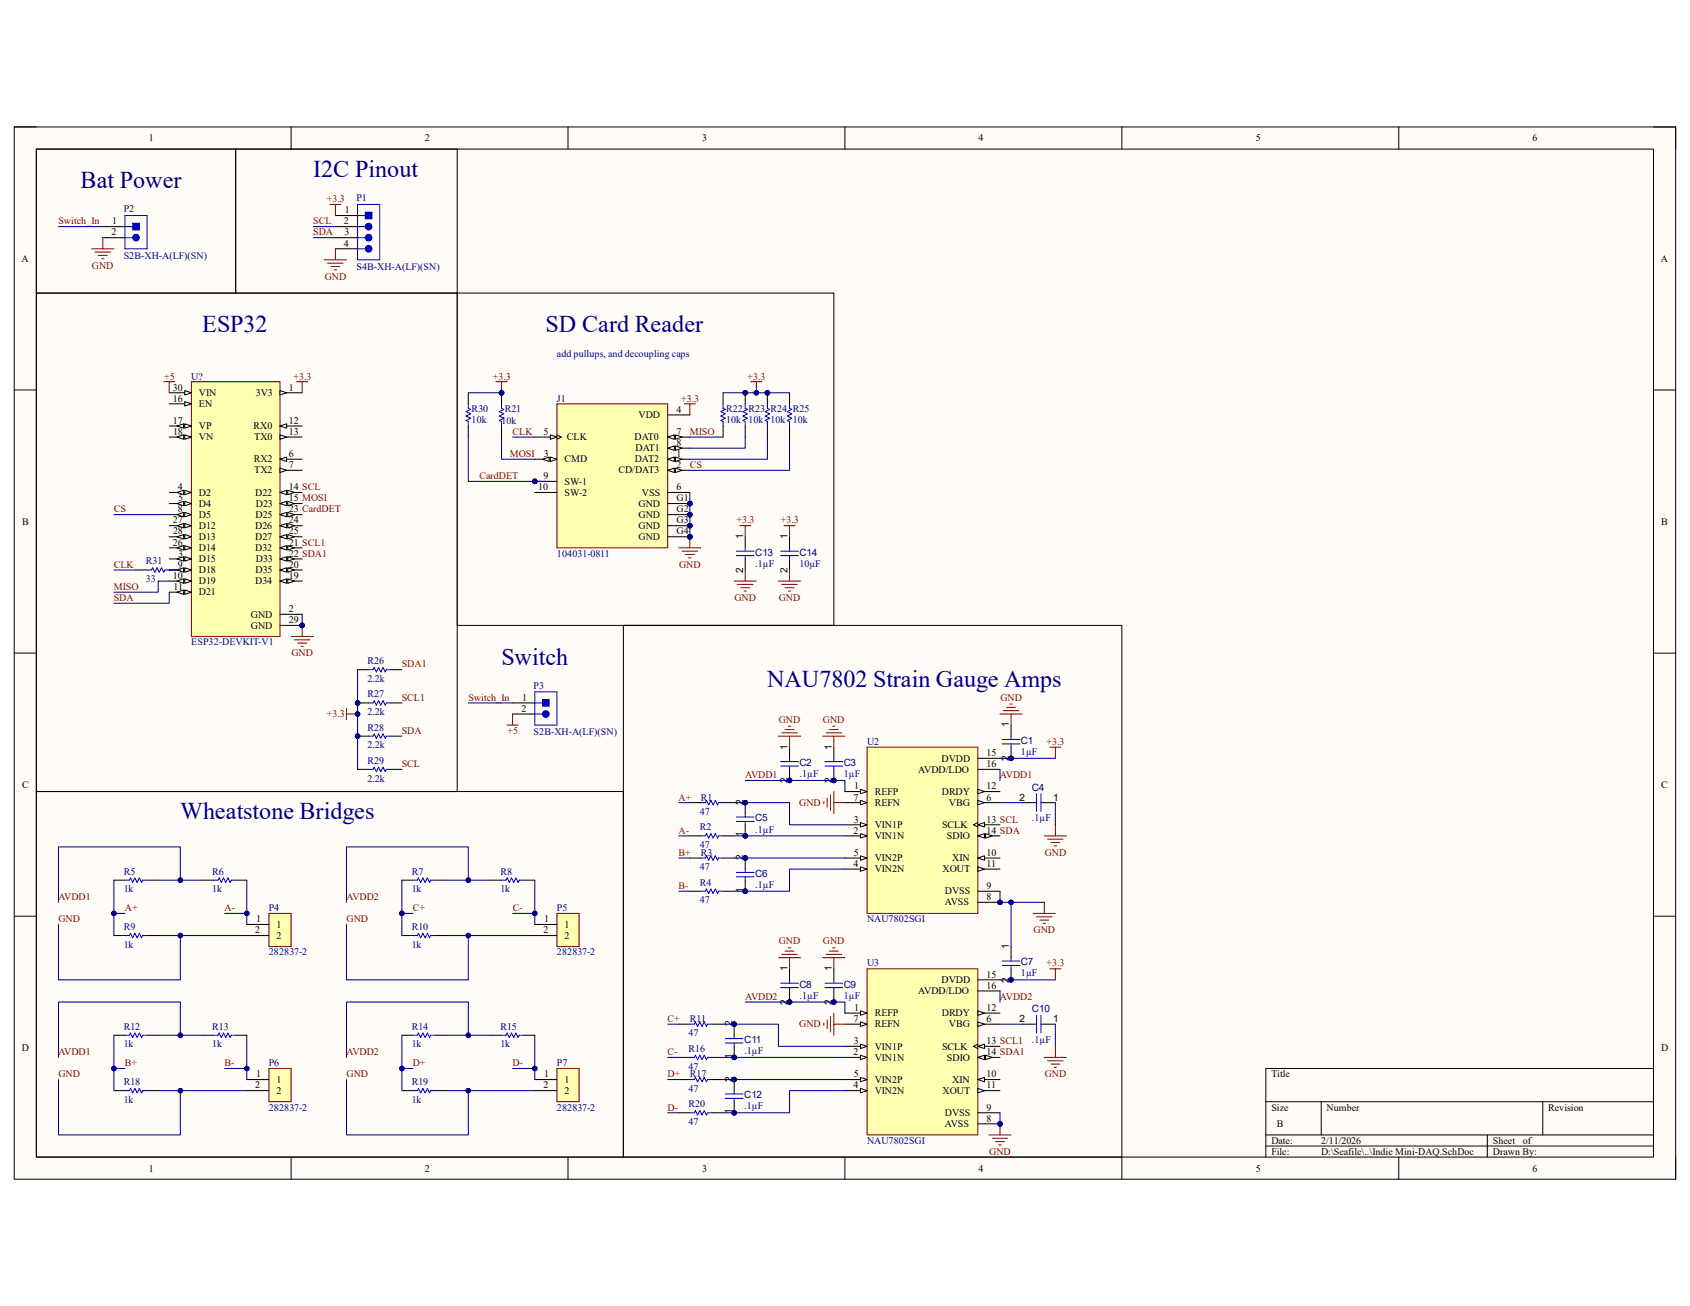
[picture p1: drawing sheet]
<svg xmlns="http://www.w3.org/2000/svg" width="279mm" height="216mm" viewBox="0 0 279 216" stroke-linecap="round" stroke-linejoin="round" font-family="sans-serif">
<defs><g id="words">
<g font-size="4" fill="#000080">
<text x="51.8" y="29.3">I2C Pinout</text>
<text x="13.3" y="31.1">Bat Power</text>
<text x="33.4" y="54.9">ESP32</text>
<text x="90.2" y="54.9">SD Card Reader</text>
<text x="82.9" y="109.9">Switch</text>
<text x="126.8" y="113.5">NAU7802 Strain Gauge Amps</text>
<text x="29.8" y="135.5">Wheatstone Bridges</text>
</g>
<g font-size="1.7">
<text x="24.6" y="23.4">1</text>
<text x="70.2" y="23.4">2</text>
<text x="116.1" y="23.4">3</text>
<text x="161.8" y="23.4">4</text>
<text x="207.6" y="23.4">5</text>
<text x="253.4" y="23.4">6</text>
<text x="57" y="35.3">1</text>
<text x="18.4" y="38.9">2</text>
<text x="18.5" y="37.1">1</text>
<text x="56.9" y="37.1">2</text>
<text x="56.9" y="40.8">4</text>
<text x="56.9" y="38.9">3</text>
<text x="3.6" y="43.3">A</text>
<text x="274.6" y="43.3">A</text>
<text x="28.6" y="64.6">30</text>
<text x="32.9" y="65.5">VIN</text>
<text x="42.3" y="65.5">3V3</text>
<text x="47.8" y="64.6">1</text>
<text x="28.6" y="66.4">16</text>
<text x="28.6" y="70.1">17</text>
<text x="28.6" y="71.9">18</text>
<text x="32.9" y="67.3">EN</text>
<text x="32.9" y="71">VP</text>
<text x="41.9" y="71">RX0</text>
<text x="47.8" y="70.1">12</text>
<text x="47.8" y="71.9">13</text>
<text x="89.9" y="71.9">5</text>
<text x="105.6" y="69.1">VDD</text>
<text x="111.8" y="68.2">4</text>
<text x="111.8" y="71.9">7</text>
<text x="32.9" y="72.8">VN</text>
<text x="42" y="76.5">RX2</text>
<text x="42" y="72.8">TX0</text>
<text x="47.8" y="75.6">6</text>
<text x="47.8" y="77.4">7</text>
<text x="89.9" y="75.6">3</text>
<text x="93.3" y="76.5">CMD</text>
<text x="93.7" y="72.8">CLK</text>
<text x="104.9" y="72.8">DAT0</text>
<text x="104.9" y="76.5">DAT2</text>
<text x="105.1" y="74.6">DAT1</text>
<text x="111.8" y="73.7">8</text>
<text x="111.8" y="75.6">1</text>
<text x="111.8" y="77.4">2</text>
<text x="29.4" y="81">4</text>
<text x="29.5" y="82.9">5</text>
<text x="32.9" y="82">D2</text>
<text x="32.9" y="83.8">D4</text>
<text x="42" y="78.3">TX2</text>
<text x="42.2" y="82">D22</text>
<text x="42.3" y="83.8">D23</text>
<text x="47.8" y="81">14 SCL</text>
<text x="47.8" y="82.9">15 MOSI</text>
<text x="89" y="81">10</text>
<text x="89.8" y="79.2">9</text>
<text x="93.3" y="80.1">SW-1</text>
<text x="93.3" y="82">SW-2</text>
<text x="102.2" y="78.3">CD/DAT3</text>
<text x="105.6" y="83.8">GND</text>
<text x="106.1" y="82">VSS</text>
<text x="111.8" y="81">6</text>
<text x="111.8" y="82.9">G1</text>
<text x="3.6" y="86.7">B</text>
<text x="28.6" y="86.5">27</text>
<text x="28.6" y="88.3">28</text>
<text x="29.4" y="84.7">8</text>
<text x="32.9" y="85.6">D5</text>
<text x="32.9" y="87.5">D12</text>
<text x="32.9" y="89.3">D13</text>
<text x="42.2" y="87.5">D26</text>
<text x="42.2" y="89.3">D27</text>
<text x="42.2" y="85.6">D25</text>
<text x="47.8" y="84.7">23 CardDET</text>
<text x="47.8" y="86.5">24</text>
<text x="47.8" y="88.3">25</text>
<text x="105.6" y="85.6">GND</text>
<text x="105.6" y="87.5">GND</text>
<text x="105.6" y="89.3">GND</text>
<text x="111.8" y="84.7">G2</text>
<text x="111.8" y="86.5">G3</text>
<text x="111.8" y="88.3">G4</text>
<text x="122.9" y="89.1" transform="rotate(-90 122.9 89.1)">1</text>
<text x="130.2" y="89.1" transform="rotate(-90 130.2 89.1)">1</text>
<text x="274.7" y="86.7">B</text>
<text x="28.6" y="90.2">26</text>
<text x="28.6" y="95.7">10</text>
<text x="29.4" y="93.9">9</text>
<text x="29.5" y="92">3</text>
<text x="32.9" y="91.1">D14</text>
<text x="32.9" y="92.9">D15</text>
<text x="32.9" y="94.8">D18</text>
<text x="42.2" y="91.1">D32</text>
<text x="42.2" y="94.8">D35</text>
<text x="42.3" y="92.9">D33</text>
<text x="47.8" y="90.2">21 SCL1</text>
<text x="47.8" y="92">22 SDA1</text>
<text x="47.8" y="93.9">20</text>
<text x="47.8" y="95.7">19</text>
<text x="122.9" y="94.7" transform="rotate(-90 122.9 94.7)">2</text>
<text x="130.2" y="94.7" transform="rotate(-90 130.2 94.7)">2</text>
<text x="28.7" y="97.5">11</text>
<text x="32.9" y="96.6">D19</text>
<text x="32.9" y="98.4">D21</text>
<text x="42.2" y="96.6">D34</text>
<text x="47.8" y="101.2">2</text>
<text x="41.5" y="102.1">GND</text>
<text x="41.5" y="103.9">GND</text>
<text x="47.8" y="103">29</text>
<text x="86.2" y="117.6">2</text>
<text x="86.3" y="115.8">1</text>
<text x="130.2" y="123.9" transform="rotate(-90 130.2 123.9)">1</text>
<text x="137.5" y="123.9" transform="rotate(-90 137.5 123.9)">1</text>
<text x="155.7" y="125.9">DVDD</text>
<text x="163.1" y="125">15</text>
<text x="166.8" y="125.8" transform="rotate(-90 166.8 125.8)">2</text>
<text x="166.8" y="120.2" transform="rotate(-90 166.8 120.2)">1</text>
<text x="3.6" y="130.3">C</text>
<text x="130.2" y="129.5" transform="rotate(-90 130.2 129.5)">2</text>
<text x="137.5" y="129.5" transform="rotate(-90 137.5 129.5)">2</text>
<text x="141.2" y="130.5">1</text>
<text x="144.6" y="131.4">REFP</text>
<text x="151.8" y="127.7">AVDD/LDO</text>
<text x="155.7" y="131.4">DRDY</text>
<text x="163.1" y="126.8">16</text>
<text x="163.1" y="130.5">12</text>
<text x="274.7" y="130.3">C</text>
<text x="122.9" y="133.1" transform="rotate(-90 122.9 133.1)">2</text>
<text x="141.1" y="132.3">7</text>
<text x="141.1" y="137.8">2</text>
<text x="141.2" y="136">3</text>
<text x="144.6" y="133.2">REFN</text>
<text x="144.6" y="136.9">VIN1P</text>
<text x="155.7" y="136.9">SCLK</text>
<text x="156.9" y="133.2">VBG</text>
<text x="163.1" y="132.3">6</text>
<text x="163.1" y="136">13 SCL</text>
<text x="163.1" y="137.8">14 SDA</text>
<text x="168.5" y="132.3">2</text>
<text x="174.1" y="132.3">1</text>
<text x="122.9" y="142.2" transform="rotate(-90 122.9 142.2)">2</text>
<text x="122.9" y="138.4" transform="rotate(-90 122.9 138.4)">1</text>
<text x="141.1" y="143.3">4</text>
<text x="141.1" y="141.5">5</text>
<text x="144.6" y="138.7">VIN1N</text>
<text x="144.6" y="142.4">VIN2P</text>
<text x="156.5" y="138.7">SDIO</text>
<text x="157.4" y="142.4">XIN</text>
<text x="163.1" y="141.5">10</text>
<text x="163.1" y="143.3">11</text>
<text x="122.9" y="147.6" transform="rotate(-90 122.9 147.6)">1</text>
<text x="144.6" y="144.2">VIN2N</text>
<text x="155.8" y="144.2">XOUT</text>
<text x="156.2" y="147.9">DVSS</text>
<text x="156.2" y="149.7">AVSS</text>
<text x="163.1" y="147">9</text>
<text x="163.1" y="148.8">8</text>
<text x="42.2" y="154.3">2</text>
<text x="42.4" y="152.4">1</text>
<text x="45.7" y="153.4">1</text>
<text x="45.7" y="155.2">2</text>
<text x="89.8" y="154.3">2</text>
<text x="90" y="152.4">1</text>
<text x="93.3" y="153.4">1</text>
<text x="93.3" y="155.2">2</text>
<text x="130.2" y="160.5" transform="rotate(-90 130.2 160.5)">1</text>
<text x="137.5" y="160.5" transform="rotate(-90 137.5 160.5)">1</text>
<text x="163.1" y="161.6">15</text>
<text x="166.8" y="156.8" transform="rotate(-90 166.8 156.8)">1</text>
<text x="130.2" y="166.1" transform="rotate(-90 130.2 166.1)">2</text>
<text x="137.5" y="166.1" transform="rotate(-90 137.5 166.1)">2</text>
<text x="141.2" y="167.1">1</text>
<text x="151.8" y="164.4">AVDD/LDO</text>
<text x="155.7" y="162.5">DVDD</text>
<text x="163.1" y="163.4">16</text>
<text x="163.1" y="167.1">12</text>
<text x="166.8" y="162.4" transform="rotate(-90 166.8 162.4)">2</text>
<text x="3.6" y="173.7">D</text>
<text x="121" y="169.7" transform="rotate(-90 121 169.7)">2</text>
<text x="141.1" y="169">7</text>
<text x="141.2" y="172.6">3</text>
<text x="144.6" y="168">REFP</text>
<text x="144.6" y="169.8">REFN</text>
<text x="144.6" y="173.5">VIN1P</text>
<text x="155.7" y="168">DRDY</text>
<text x="155.7" y="173.5">SCLK</text>
<text x="156.9" y="169.8">VBG</text>
<text x="163.1" y="169">6</text>
<text x="163.1" y="172.6">13 SCL1</text>
<text x="168.5" y="169">2</text>
<text x="174.1" y="169">1</text>
<text x="274.6" y="173.7">D</text>
<text x="42.2" y="179.9">2</text>
<text x="42.4" y="178.1">1</text>
<text x="45.7" y="179">1</text>
<text x="89.8" y="179.9">2</text>
<text x="90" y="178.1">1</text>
<text x="93.3" y="179">1</text>
<text x="121" y="178.8" transform="rotate(-90 121 178.8)">2</text>
<text x="121" y="175" transform="rotate(-90 121 175)">1</text>
<text x="141.1" y="174.4">2</text>
<text x="141.1" y="179.9">4</text>
<text x="141.1" y="178.1">5</text>
<text x="144.6" y="175.3">VIN1N</text>
<text x="144.6" y="179">VIN2P</text>
<text x="156.5" y="175.3">SDIO</text>
<text x="157.4" y="179">XIN</text>
<text x="163.1" y="174.4">14 SDA1</text>
<text x="163.1" y="178.1">10</text>
<text x="163.1" y="179.9">11</text>
<text x="210.2" y="178.1">Title</text>
<text x="45.7" y="180.8">2</text>
<text x="93.3" y="180.8">2</text>
<text x="121" y="184.2" transform="rotate(-90 121 184.2)">1</text>
<text x="144.6" y="180.8">VIN2N</text>
<text x="155.8" y="180.8">XOUT</text>
<text x="156.2" y="184.5">DVSS</text>
<text x="163.1" y="183.6">9</text>
<text x="163.1" y="185.4">8</text>
<text x="210.2" y="183.6">Size</text>
<text x="219.3" y="183.6">Number</text>
<text x="256" y="183.6">Revision</text>
<text x="156.2" y="186.4">AVSS</text>
<text x="210.2" y="189.1">Date:</text>
<text x="210.2" y="190.9">File:</text>
<text x="211.1" y="186.4">B</text>
<text x="218.4" y="189.1">2/11/2026</text>
<text x="218.4" y="190.9">D:\Seafile\..\Indie Mini-DAQ.SchDoc</text>
<text x="246.8" y="189.1">Sheet</text>
<text x="246.8" y="190.9">Drawn By:</text>
<text x="251.8" y="189.1">of</text>
<text x="24.6" y="193.7">1</text>
<text x="70.2" y="193.7">2</text>
<text x="116.1" y="193.7">3</text>
<text x="161.8" y="193.7">4</text>
<text x="207.6" y="193.7">5</text>
<text x="253.4" y="193.7">6</text>
</g>
<g font-size="1.7" fill="#000080">
<text x="20.4" y="35.1">P2</text>
<text x="58.9" y="33.2">P1</text>
<text x="20.4" y="42.8">S2B-XH-A(LF)(SN)</text>
<text x="58.9" y="44.6">S4B-XH-A(LF)(SN)</text>
<text x="92.1" y="59.1">add pullups, and decoupling caps</text>
<text x="31.6" y="62.7">U?</text>
<text x="78" y="69.8">10k</text>
<text x="78" y="68">R30</text>
<text x="82.9" y="70.1">10k</text>
<text x="83.4" y="68">R21</text>
<text x="92.1" y="66.4">J1</text>
<text x="120.1" y="69.8">10k</text>
<text x="120.1" y="68">R22 R23 R24 R25</text>
<text x="123.7" y="69.8">10k 10k</text>
<text x="131.1" y="69.8">10k</text>
<text x="24.1" y="93.3">R31</text>
<text x="92.1" y="92">104031-0811</text>
<text x="124.8" y="93.7">.1µF</text>
<text x="124.8" y="91.9">C13</text>
<text x="132.2" y="93.7">10µF</text>
<text x="132.2" y="91.9">C14</text>
<text x="24.1" y="96.2">33</text>
<text x="31.6" y="106.7">ESP32-DEVKIT-V1</text>
<text x="60.7" y="112.7">2.2k</text>
<text x="60.7" y="109.8">R26</text>
<text x="88.2" y="113.8">P3</text>
<text x="60.7" y="118.2">2.2k</text>
<text x="60.7" y="115.3">R27</text>
<text x="60.7" y="123.7">2.2k</text>
<text x="60.7" y="120.8">R28</text>
<text x="88.2" y="121.5">S2B-XH-A(LF)(SN)</text>
<text x="143.3" y="123.1">U2</text>
<text x="168.8" y="124.8">1µF</text>
<text x="168.8" y="123">C1</text>
<text x="60.7" y="129.2">2.2k</text>
<text x="60.7" y="126.3">R29</text>
<text x="132.2" y="128.5">.1µF</text>
<text x="132.2" y="126.7">C2</text>
<text x="139.5" y="128.5">1µF</text>
<text x="139.5" y="126.7">C3</text>
<text x="170.6" y="130.7">C4</text>
<text x="115.7" y="134.7">47</text>
<text x="115.7" y="137.2">R2</text>
<text x="115.9" y="132.3">R1</text>
<text x="124.8" y="137.6">.1µF</text>
<text x="124.8" y="135.8">C5</text>
<text x="170.6" y="135.8">.1µF</text>
<text x="115.7" y="140.2">47</text>
<text x="115.7" y="143.8">47</text>
<text x="115.9" y="141.5">R3</text>
<text x="20.4" y="147.5">1k</text>
<text x="20.4" y="144.6">R5</text>
<text x="35.1" y="147.5">1k</text>
<text x="35.1" y="144.6">R6</text>
<text x="68.1" y="147.5">1k</text>
<text x="68.1" y="144.6">R7</text>
<text x="82.7" y="147.5">1k</text>
<text x="82.7" y="144.6">R8</text>
<text x="115.7" y="149.4">47</text>
<text x="115.7" y="146.4">R4</text>
<text x="124.8" y="146.8">.1µF</text>
<text x="124.8" y="144.9">C6</text>
<text x="20.4" y="153.8">R9</text>
<text x="44.4" y="150.6">P4</text>
<text x="68.1" y="153.8">R10</text>
<text x="92.1" y="150.6">P5</text>
<text x="143.3" y="152.4">NAU7802SGI</text>
<text x="20.4" y="156.7">1k</text>
<text x="44.4" y="157.9">282837-2</text>
<text x="68.1" y="156.7">1k</text>
<text x="92.1" y="157.9">282837-2</text>
<text x="143.3" y="159.8">U3</text>
<text x="168.8" y="161.4">1µF</text>
<text x="168.8" y="159.6">C7</text>
<text x="132.2" y="165.1">.1µF</text>
<text x="132.2" y="163.3">C8</text>
<text x="139.5" y="165.1">1µF</text>
<text x="139.5" y="163.3">C9</text>
<text x="170.6" y="167.3">C10</text>
<text x="20.4" y="173.1">1k</text>
<text x="20.4" y="170.2">R12</text>
<text x="35.1" y="173.1">1k</text>
<text x="35.1" y="170.2">R13</text>
<text x="68.1" y="173.1">1k</text>
<text x="68.1" y="170.2">R14</text>
<text x="82.7" y="173.1">1k</text>
<text x="82.7" y="170.2">R15</text>
<text x="113.8" y="171.3">47</text>
<text x="113.8" y="173.9">R16</text>
<text x="114" y="169">R11</text>
<text x="123" y="172.4">C11</text>
<text x="170.6" y="172.4">.1µF</text>
<text x="20.4" y="179.4">R18</text>
<text x="44.4" y="176.3">P6</text>
<text x="68.1" y="179.4">R19</text>
<text x="92.1" y="176.3">P7</text>
<text x="113.8" y="176.8">47</text>
<text x="114" y="178.1">R17</text>
<text x="123" y="174.2">.1µF</text>
<text x="20.4" y="182.3">1k</text>
<text x="44.4" y="183.6">282837-2</text>
<text x="68.1" y="182.3">1k</text>
<text x="92.1" y="183.6">282837-2</text>
<text x="113.8" y="180.5">47</text>
<text x="113.8" y="186">47</text>
<text x="113.8" y="183">R20</text>
<text x="123" y="183.4">.1µF</text>
<text x="123" y="181.6">C12</text>
<text x="143.3" y="189.1">NAU7802SGI</text>
</g>
<g font-size="1.7" fill="#800000">
<text x="54" y="33.4">+3.3</text>
<text x="9.7" y="37.1">Switch_In</text>
<text x="51.8" y="38.9">SDA</text>
<text x="51.8" y="37.1">SCL</text>
<text x="15.2" y="44.4">GND</text>
<text x="53.7" y="46.2">GND</text>
<text x="27.1" y="62.7">+5</text>
<text x="48.5" y="62.7">+3.3</text>
<text x="81.5" y="62.7">+3.3</text>
<text x="123.6" y="62.7">+3.3</text>
<text x="84.8" y="71.9">CLK</text>
<text x="112.6" y="66.4">+3.3</text>
<text x="114" y="71.9">MISO</text>
<text x="84.3" y="75.6">MOSI</text>
<text x="114" y="77.4">CS</text>
<text x="79.2" y="79.2">CardDET</text>
<text x="18.8" y="84.7">CS</text>
<text x="121.8" y="86.5">+3.3</text>
<text x="129.1" y="86.5">+3.3</text>
<text x="18.8" y="93.9">CLK</text>
<text x="112.3" y="93.9">GND</text>
<text x="18.8" y="99.4">SDA</text>
<text x="18.8" y="97.5">MISO</text>
<text x="121.4" y="99.4">GND</text>
<text x="128.7" y="99.4">GND</text>
<text x="48.2" y="108.5">GND</text>
<text x="66.4" y="110.3">SDA1</text>
<text x="54" y="118.6">+3.3</text>
<text x="66.4" y="115.8">SCL1</text>
<text x="77.4" y="115.8">Switch_In</text>
<text x="128.7" y="119.5">GND</text>
<text x="136.1" y="119.5">GND</text>
<text x="165.4" y="115.8">GND</text>
<text x="66.4" y="121.3">SDA</text>
<text x="83.9" y="121.3">+5</text>
<text x="173" y="123.1">+3.3</text>
<text x="66.4" y="126.8">SCL</text>
<text x="123.2" y="128.7">AVDD1</text>
<text x="165.3" y="128.7">AVDD1</text>
<text x="112.2" y="132.3">A+</text>
<text x="112.2" y="137.8">A-</text>
<text x="132.1" y="133.2">GND</text>
<text x="112.2" y="141.5">B+</text>
<text x="172.7" y="141.5">GND</text>
<text x="9.7" y="148.8">AVDD1</text>
<text x="57.3" y="148.8">AVDD2</text>
<text x="112.2" y="147">B-</text>
<text x="9.7" y="152.4">GND</text>
<text x="20.7" y="150.6">A+</text>
<text x="37.1" y="150.6">A-</text>
<text x="57.3" y="152.4">GND</text>
<text x="68.2" y="150.6">C+</text>
<text x="84.8" y="150.6">C-</text>
<text x="170.9" y="154.3">GND</text>
<text x="128.7" y="156.1">GND</text>
<text x="136.1" y="156.1">GND</text>
<text x="173" y="159.8">+3.3</text>
<text x="123.2" y="165.3">AVDD2</text>
<text x="165.3" y="165.3">AVDD2</text>
<text x="110.4" y="169">C+</text>
<text x="132.1" y="169.8">GND</text>
<text x="9.7" y="174.4">AVDD1</text>
<text x="9.7" y="178.1">GND</text>
<text x="20.7" y="176.3">B+</text>
<text x="37.1" y="176.3">B-</text>
<text x="57.3" y="174.4">AVDD2</text>
<text x="57.3" y="178.1">GND</text>
<text x="68.2" y="176.3">D+</text>
<text x="84.8" y="176.3">D-</text>
<text x="110.4" y="174.4">C-</text>
<text x="110.4" y="178.1">D+</text>
<text x="172.7" y="178.1">GND</text>
<text x="110.4" y="183.6">D-</text>
<text x="163.5" y="190.9">GND</text>
</g>
</g></defs>
<path d="M2.3 21h274.7v173.9h-274.7z" fill-rule="evenodd" fill="#fffcf8"/>
<path d="M2.3 21h274.7v173.9h-274.7z" fill="none" stroke="#000" stroke-width=".17"/>
<path d="M6 24.6h267.4v166.7h-267.4z" fill-rule="evenodd" fill="#fffcf8"/>
<g fill="none" stroke="#000" stroke-width=".17">
<path d="M2.3 21h3.7M6 24.6h267.4v166.7h-267.4zM48.1 21v3.6M93.9 21v3.6M139.7 21v3.6M185.5 21v3.6M231.2 21v3.6M273.4 21h3.6v3.6M2.3 64.5h3.7M273.4 64.5h3.6M2.3 108h3.7M273.4 108h3.6"/>
<path d="M2.3 151.5h3.7M273.4 151.5h3.6M273.4 176.6h-64.1v14.7M48.1 191.3v3.6M93.9 191.3v3.6M139.7 191.3v3.6M185.5 191.3v3.6M209.3 182.1h64.1M209.3 187.6h64.1M209.3 189.5h64.1M218.4 182.1v5.5M231.2 191.3v3.6"/>
<path d="M245.9 187.6v3.7M255.1 182.1v5.5M277 191.3v3.6"/>
</g>
<circle cx="22.5" cy="39.3" r=".55" fill="#00f"/>
<g fill="none" stroke="#00f" stroke-width=".17">
<path d="M20.7 39.3h1.2M20.7 37.5h1.2"/>
<circle cx="22.5" cy="39.3" r=".55"/>
</g>
<path d="M17 39.3h3.7M17 37.5h3.7" fill="none" stroke="#000" stroke-width=".17"/>
<path d="M21.9 36.9h1.1v1.1h-1.1z" fill-rule="evenodd" fill="#00f"/>
<path d="M20.7 35.6h3.6v5.5h-3.6zM21.9 36.9h1.1v1.1h-1.1zM59.1 39.3h1.3" fill="none" stroke="#00f" stroke-width=".17"/>
<path d="M55.4 35.6h3.7M55.4 37.5h3.7M55.4 39.3h3.7" fill="none" stroke="#000" stroke-width=".17"/>
<circle cx="60.9" cy="39.3" r=".55" fill="#00f"/>
<g fill="none" stroke="#00f" stroke-width=".17">
<path d="M59.1 37.5h1.3"/>
<circle cx="60.9" cy="39.3" r=".55"/>
</g>
<circle cx="60.9" cy="37.5" r=".55" fill="#00f"/>
<g fill="none" stroke="#00f" stroke-width=".17">
<path d="M59.1 35.6h1.3M59.1 41.1h1.3"/>
<circle cx="60.9" cy="37.5" r=".55"/>
</g>
<path d="M55.4 41.1h3.7" fill="none" stroke="#000" stroke-width=".17"/>
<circle cx="60.9" cy="41.1" r=".55" fill="#00f"/>
<circle cx="60.9" cy="41.1" r=".55" fill="none" stroke="#00f" stroke-width=".17"/>
<path d="M60.4 35.1h1.1v1.1h-1.1z" fill-rule="evenodd" fill="#00f"/>
<path d="M59.1 33.8h3.7v9.2h-3.7zM60.4 35.1h1.1v1.1h-1.1z" fill="none" stroke="#00f" stroke-width=".17"/>
<path d="M112.2 90.6h3.7M112.8 91.1h2.5M113.3 91.7h1.5M113.9 92.2h.3M114 88.7v1.9" fill="none" stroke="#800000" stroke-width=".17"/>
<circle cx="114" cy="88.7" r=".37" fill="#000080"/>
<circle cx="114" cy="88.7" r=".37" fill="none" stroke="#000080" stroke-width=".17"/>
<g fill="none" stroke="#800000" stroke-width=".17">
<path d="M17 39.3v1.8M54.5 33.8h1.9M55.4 33.8v1.8M15.2 41.1h3.6M15.7 41.7h2.6M16.3 42.2h1.4M16.8 42.8h.4M53.6 43h3.7M54.2 43.5h2.5M54.7 44.1h1.5M55.3 44.6h.3M55.4 41.1v1.9"/>
<path d="M113.1 66.8h1.9M114 66.8v1.8"/>
</g>
<g fill="none" stroke="#000" stroke-width=".17">
<path d="M6 24.6h33v23.9h-33zM39 24.6h36.6v23.9h-36.6zM6 48.5h69.6v82.4h-69.6zM103.1 103.4h82.4v87.9h-82.4zM6 130.9h97.1v60.4h-97.1zM18.8 145.5h1.9M18.8 154.7h1.9M24.3 145.5h1.9M24.3 154.7h1.9M33.5 145.5h1.8M39 145.5h1.8M66.4 145.5h1.9"/>
<path d="M66.4 154.7h1.9M71.9 145.5h1.9M71.9 154.7h1.9M81.1 145.5h1.8M86.6 145.5h1.8M18.8 171.1h1.9M24.3 171.1h1.9M33.5 171.1h1.8M39 171.1h1.8M66.4 171.1h1.9M71.9 171.1h1.9M81.1 171.1h1.8"/>
<path d="M86.6 171.1h1.8M18.8 180.3h1.9M24.3 180.3h1.9M66.4 180.3h1.9M71.9 180.3h1.9"/>
</g>
<path d="M20.7 145.5h.7l.2-.4 .3 .8 .4-.8 .4 .8 .3-.8 .4 .8 .2-.4h.7M20.7 154.7h.7l.2-.4 .3 .7 .4-.7 .4 .7 .3-.7 .4 .7 .2-.3h.7M35.3 145.5h.7l.2-.4 .4 .8 .4-.8 .3 .8 .4-.8 .4 .8 .1-.4h.8M68.3 145.5h.7l.2-.4 .3 .8 .4-.8 .4 .8 .3-.8 .4 .8 .2-.4h.7M68.3 154.7h.7l.2-.4 .3 .7 .4-.7 .4 .7 .3-.7 .4 .7 .2-.3h.7M82.9 145.5h.8l.1-.4 .4 .8 .4-.8 .3 .8 .4-.8 .4 .8 .1-.4h.8M20.7 171.1h.7l.2-.3 .3 .7 .4-.7 .4 .7 .3-.7 .4 .7 .2-.4h.7M35.3 171.1h.7l.2-.3 .4 .7 .4-.7 .3 .7 .4-.7 .4 .7 .1-.4h.8M68.3 171.1h.7l.2-.3 .3 .7 .4-.7 .4 .7 .3-.7 .4 .7 .2-.4h.7M82.9 171.1h.8l.1-.3 .4 .7 .4-.7 .3 .7 .4-.7 .4 .7 .1-.4h.8M20.7 180.3h.7l.2-.4 .3 .8 .4-.8 .4 .8 .3-.8 .4 .8 .2-.4h.7M68.3 180.3h.7l.2-.4 .4 .8 .3-.8 .4 .8 .4-.8 .3 .8 .2-.4h.7" fill="none" stroke="#00f" stroke-width=".17"/>
<circle cx="90.2" cy="118" r=".55" fill="#00f"/>
<g fill="none" stroke="#00f" stroke-width=".17">
<path d="M88.4 118h1.3M88.4 116.2h1.3"/>
<circle cx="90.2" cy="118" r=".55"/>
</g>
<path d="M84.8 118h3.6M84.8 116.2h3.6" fill="none" stroke="#000" stroke-width=".17"/>
<path d="M89.7 115.7h1.1v1.1h-1.1z" fill-rule="evenodd" fill="#00f"/>
<path d="M88.4 114.4h3.7v5.5h-3.7zM89.7 115.7h1.1v1.1h-1.1z" fill="none" stroke="#00f" stroke-width=".17"/>
<path d="M75.6 48.5h62.3v54.9h-62.3z" fill="none" stroke="#000" stroke-width=".17"/>
<path d="M83.8 119.9h1.9M84.8 118v1.9" fill="none" stroke="#800000" stroke-width=".17"/>
<circle cx="82.9" cy="64.9" r=".37" fill="#000080"/>
<circle cx="82.9" cy="64.9" r=".37" fill="none" stroke="#000080" stroke-width=".17"/>
<path d="M82.9 64.9v1.9" fill="none" stroke="#000" stroke-width=".17"/>
<circle cx="82.9" cy="64.9" r=".37" fill="#000080"/>
<circle cx="82.9" cy="64.9" r=".37" fill="none" stroke="#000080" stroke-width=".17"/>
<path d="M82.9 70.4v1.9M119.5 64.9v1.9M119.5 70.4v1.9M130.5 64.9v1.9M130.5 70.4v1.9" fill="none" stroke="#000" stroke-width=".17"/>
<path d="M82.9 66.8v.7l.4 .2-.8 .3 .8 .4-.8 .4 .8 .3-.8 .4 .4 .2v.7M119.5 66.8v.7l.4 .2-.7 .3 .7 .4-.7 .4 .7 .3-.7 .4 .3 .2v.7M130.5 66.8v.7l.4 .2-.7 .3 .7 .4-.7 .4 .7 .3-.7 .4 .3 .2v.7" fill="none" stroke="#00f" stroke-width=".17"/>
<path d="M124.1 63.1h1.9M125 63.1v1.8" fill="none" stroke="#800000" stroke-width=".17"/>
<circle cx="125" cy="64.9" r=".37" fill="#000080"/>
<circle cx="125" cy="64.9" r=".37" fill="none" stroke="#000080" stroke-width=".17"/>
<path d="M82 63.1h1.8M82.9 63.1v1.8" fill="none" stroke="#800000" stroke-width=".17"/>
<circle cx="82.9" cy="64.9" r=".37" fill="#000080"/>
<circle cx="82.9" cy="64.9" r=".37" fill="none" stroke="#000080" stroke-width=".17"/>
<circle cx="123.2" cy="64.9" r=".37" fill="#000080"/>
<circle cx="123.2" cy="64.9" r=".37" fill="none" stroke="#000080" stroke-width=".17"/>
<path d="M123.2 64.9v1.9" fill="none" stroke="#000" stroke-width=".17"/>
<circle cx="123.2" cy="64.9" r=".37" fill="#000080"/>
<circle cx="123.2" cy="64.9" r=".37" fill="none" stroke="#000080" stroke-width=".17"/>
<path d="M123.2 70.4v1.9" fill="none" stroke="#000" stroke-width=".17"/>
<path d="M123.2 66.8v.7l.4 .2-.8 .3 .8 .4-.8 .4 .8 .3-.8 .4 .4 .2v.7" fill="none" stroke="#00f" stroke-width=".17"/>
<circle cx="126.9" cy="64.9" r=".37" fill="#000080"/>
<circle cx="126.9" cy="64.9" r=".37" fill="none" stroke="#000080" stroke-width=".17"/>
<path d="M126.9 64.9v1.9" fill="none" stroke="#000" stroke-width=".17"/>
<circle cx="126.9" cy="64.9" r=".37" fill="#000080"/>
<circle cx="126.9" cy="64.9" r=".37" fill="none" stroke="#000080" stroke-width=".17"/>
<path d="M126.9 70.4v1.9" fill="none" stroke="#000" stroke-width=".17"/>
<path d="M126.9 66.8v.7l.3 .2-.7 .3 .7 .4-.7 .4 .7 .3-.7 .4 .4 .2v.7" fill="none" stroke="#00f" stroke-width=".17"/>
<path d="M57.3 117.1v1.9M57.3 118h1.8" fill="none" stroke="#800000" stroke-width=".17"/>
<circle cx="59.1" cy="118" r=".37" fill="#000080"/>
<circle cx="59.1" cy="118" r=".37" fill="none" stroke="#000080" stroke-width=".17"/>
<path d="M59.1 127.2h1.8M64.6 127.2h1.8" fill="none" stroke="#000" stroke-width=".17"/>
<path d="M60.9 127.2h.8l.2-.4 .3 .8 .4-.8 .4 .8 .3-.8 .4 .8 .2-.4h.7" fill="none" stroke="#00f" stroke-width=".17"/>
<circle cx="59.1" cy="121.7" r=".37" fill="#000080"/>
<circle cx="59.1" cy="121.7" r=".37" fill="none" stroke="#000080" stroke-width=".17"/>
<path d="M59.1 121.7h1.8" fill="none" stroke="#000" stroke-width=".17"/>
<circle cx="59.1" cy="121.7" r=".37" fill="#000080"/>
<circle cx="59.1" cy="121.7" r=".37" fill="none" stroke="#000080" stroke-width=".17"/>
<path d="M64.6 121.7h1.8" fill="none" stroke="#000" stroke-width=".17"/>
<path d="M60.9 121.7h.8l.2-.4 .3 .8 .4-.8 .4 .8 .3-.8 .4 .8 .2-.4h.7" fill="none" stroke="#00f" stroke-width=".17"/>
<circle cx="59.1" cy="116.2" r=".37" fill="#000080"/>
<circle cx="59.1" cy="116.2" r=".37" fill="none" stroke="#000080" stroke-width=".17"/>
<path d="M59.1 116.2h1.8" fill="none" stroke="#000" stroke-width=".17"/>
<circle cx="59.1" cy="116.2" r=".37" fill="#000080"/>
<circle cx="59.1" cy="116.2" r=".37" fill="none" stroke="#000080" stroke-width=".17"/>
<path d="M59.1 110.7h1.8M64.6 116.2h1.8M64.6 110.7h1.8" fill="none" stroke="#000" stroke-width=".17"/>
<path d="M60.9 116.2h.8l.2-.4 .3 .8 .4-.8 .4 .8 .3-.8 .4 .8 .2-.4h.7M60.9 110.7h.8l.2-.4 .3 .8 .4-.8 .4 .8 .3-.8 .4 .8 .2-.4h.7" fill="none" stroke="#00f" stroke-width=".17"/>
<path d="M92.1 151h3.6v5.5h-3.6z" fill-rule="evenodd" fill="#ffffb0"/>
<path d="M92.1 151h3.6v5.5h-3.6z" fill="none" stroke="#800000" stroke-width=".17"/>
<path d="M88.4 152.8h3.7M88.4 154.7h3.7" fill="none" stroke="#000" stroke-width=".17"/>
<path d="M92.1 176.6h3.6v5.5h-3.6z" fill-rule="evenodd" fill="#ffffb0"/>
<path d="M92.1 176.6h3.6v5.5h-3.6z" fill="none" stroke="#800000" stroke-width=".17"/>
<path d="M88.4 178.5h3.7M88.4 180.3h3.7" fill="none" stroke="#000" stroke-width=".17"/>
<path d="M44.5 176.6h3.6v5.5h-3.6z" fill-rule="evenodd" fill="#ffffb0"/>
<path d="M44.5 176.6h3.6v5.5h-3.6z" fill="none" stroke="#800000" stroke-width=".17"/>
<path d="M40.8 178.5h3.7M40.8 180.3h3.7" fill="none" stroke="#000" stroke-width=".17"/>
<path d="M44.5 151h3.6v5.5h-3.6z" fill-rule="evenodd" fill="#ffffb0"/>
<path d="M44.5 151h3.6v5.5h-3.6z" fill="none" stroke="#800000" stroke-width=".17"/>
<path d="M40.8 152.8h3.7M40.8 154.7h3.7" fill="none" stroke="#000" stroke-width=".17"/>
<circle cx="88.4" cy="79.6" r=".37" fill="#000080"/>
<circle cx="88.4" cy="79.6" r=".37" fill="none" stroke="#000080" stroke-width=".17"/>
<circle cx="114" cy="83.2" r=".37" fill="#000080"/>
<circle cx="114" cy="83.2" r=".37" fill="none" stroke="#000080" stroke-width=".17"/>
<circle cx="114" cy="85.1" r=".37" fill="#000080"/>
<circle cx="114" cy="85.1" r=".37" fill="none" stroke="#000080" stroke-width=".17"/>
<circle cx="114" cy="86.9" r=".37" fill="#000080"/>
<circle cx="114" cy="86.9" r=".37" fill="none" stroke="#000080" stroke-width=".17"/>
<circle cx="114" cy="88.7" r=".37" fill="#000080"/>
<circle cx="114" cy="88.7" r=".37" fill="none" stroke="#000080" stroke-width=".17"/>
<path d="M92.1 66.8h18.3v23.8h-18.3z" fill-rule="evenodd" fill="#ffffb0"/>
<path d="M92.1 66.8h18.3v23.8h-18.3z" fill="none" stroke="#800000" stroke-width=".17"/>
<path d="M88.4 72.3h3.7" fill="none" stroke="#000" stroke-width=".17"/>
<path d="M91 71.9l1.1 .4-1.1 .3z" fill="#f8fcff"/>
<path d="M88.4 75.9h3.7M91 71.9l1.1 .4-1.1 .3zM92.1 71.9l.7 .4-.7 .3" fill="none" stroke="#000" stroke-width=".17"/>
<path d="M91 75.6l1.1 .3-1.1 .4z" fill="#f8fcff"/>
<path d="M91 75.6l1.1 .3-1.1 .4z" fill="none" stroke="#000" stroke-width=".17"/>
<path d="M89.7 75.9l1.1-.3v.7z" fill="#f8fcff"/>
<path d="M88.4 79.6h3.7M89.7 75.9l1.1-.3v.7z" fill="none" stroke="#000" stroke-width=".17"/>
<circle cx="88.4" cy="79.6" r=".37" fill="#000080"/>
<circle cx="88.4" cy="79.6" r=".37" fill="none" stroke="#000080" stroke-width=".17"/>
<path d="M110.4 68.6h3.6M110.4 72.3h3.6M88.4 81.4h3.7" fill="none" stroke="#000" stroke-width=".17"/>
<path d="M110.4 72.3l1.1-.4v.7z" fill="#f8fcff"/>
<path d="M110.4 72.3l1.1-.4v.7z" fill="none" stroke="#000" stroke-width=".17"/>
<path d="M111.7 71.9l1.1 .4-1.1 .3z" fill="#f8fcff"/>
<path d="M110.4 74.1h3.6M111.7 71.9l1.1 .4-1.1 .3z" fill="none" stroke="#000" stroke-width=".17"/>
<path d="M110.4 74.1l1.1-.4v.8z" fill="#f8fcff"/>
<path d="M110.4 74.1l1.1-.4v.8z" fill="none" stroke="#000" stroke-width=".17"/>
<path d="M111.7 73.7l1.1 .4-1.1 .4z" fill="#f8fcff"/>
<path d="M110.4 75.9h3.6M111.7 73.7l1.1 .4-1.1 .4z" fill="none" stroke="#000" stroke-width=".17"/>
<path d="M110.4 75.9l1.1-.3v.7z" fill="#f8fcff"/>
<path d="M110.4 75.9l1.1-.3v.7z" fill="none" stroke="#000" stroke-width=".17"/>
<path d="M111.7 75.6l1.1 .3-1.1 .4z" fill="#f8fcff"/>
<path d="M110.4 77.8h3.6M111.7 75.6l1.1 .3-1.1 .4z" fill="none" stroke="#000" stroke-width=".17"/>
<path d="M110.4 77.8l1.1-.4v.7z" fill="#f8fcff"/>
<path d="M110.4 77.8l1.1-.4v.7z" fill="none" stroke="#000" stroke-width=".17"/>
<path d="M111.7 77.4l1.1 .4-1.1 .3z" fill="#f8fcff"/>
<path d="M111.7 77.4l1.1 .4-1.1 .3zM110.4 81.4h3.6M110.4 83.2h3.6" fill="none" stroke="#000" stroke-width=".17"/>
<circle cx="114" cy="83.2" r=".37" fill="#000080"/>
<circle cx="114" cy="83.2" r=".37" fill="none" stroke="#000080" stroke-width=".17"/>
<path d="M110.4 85.1h3.6" fill="none" stroke="#000" stroke-width=".17"/>
<circle cx="114" cy="85.1" r=".37" fill="#000080"/>
<circle cx="114" cy="85.1" r=".37" fill="none" stroke="#000080" stroke-width=".17"/>
<path d="M110.4 86.9h3.6" fill="none" stroke="#000" stroke-width=".17"/>
<circle cx="114" cy="86.9" r=".37" fill="#000080"/>
<circle cx="114" cy="86.9" r=".37" fill="none" stroke="#000080" stroke-width=".17"/>
<path d="M110.4 88.7h3.6" fill="none" stroke="#000" stroke-width=".17"/>
<circle cx="114" cy="88.7" r=".37" fill="#000080"/>
<circle cx="114" cy="88.7" r=".37" fill="none" stroke="#000080" stroke-width=".17"/>
<circle cx="165.3" cy="149.2" r=".37" fill="#000080"/>
<circle cx="165.3" cy="149.2" r=".37" fill="none" stroke="#000080" stroke-width=".17"/>
<path d="M143.3 123.5h18.4v27.5h-18.4z" fill-rule="evenodd" fill="#ffffb0"/>
<path d="M143.3 123.5h18.4v27.5h-18.4z" fill="none" stroke="#800000" stroke-width=".17"/>
<path d="M139.7 130.9h3.6" fill="none" stroke="#000" stroke-width=".17"/>
<path d="M142.3 130.5l1 .4-1 .3z" fill="#f8fcff"/>
<path d="M139.7 132.7h3.6M142.3 130.5l1 .4-1 .3z" fill="none" stroke="#000" stroke-width=".17"/>
<path d="M142.3 132.3l1 .4-1 .4z" fill="#f8fcff"/>
<path d="M139.7 136.4h3.6M142.3 132.3l1 .4-1 .4z" fill="none" stroke="#000" stroke-width=".17"/>
<path d="M142.3 136l1 .4-1 .3z" fill="#f8fcff"/>
<path d="M139.7 138.2h3.6M142.3 136l1 .4-1 .3z" fill="none" stroke="#000" stroke-width=".17"/>
<path d="M142.3 137.8l1 .4-1 .3z" fill="#f8fcff"/>
<path d="M142.3 137.8l1 .4-1 .3zM139.7 141.8h3.6" fill="none" stroke="#000" stroke-width=".17"/>
<path d="M142.3 141.5l1 .3-1 .4z" fill="#f8fcff"/>
<path d="M139.7 143.7h3.6M142.3 141.5l1 .3-1 .4z" fill="none" stroke="#000" stroke-width=".17"/>
<path d="M142.3 143.3l1 .4-1 .3z" fill="#f8fcff"/>
<path d="M161.7 125.4h3.6M161.7 127.2h3.6M161.7 130.9h3.6M142.3 143.3l1 .4-1 .3z" fill="none" stroke="#000" stroke-width=".17"/>
<path d="M161.7 130.5l1.1 .4-1.1 .3z" fill="#f8fcff"/>
<path d="M161.7 130.5l1.1 .4-1.1 .3zM161.7 132.7h3.6" fill="none" stroke="#000" stroke-width=".17"/>
<path d="M161.7 132.3l1.1 .4-1.1 .4z" fill="#f8fcff"/>
<path d="M161.7 132.3l1.1 .4-1.1 .4zM161.7 136.4h3.6" fill="none" stroke="#000" stroke-width=".17"/>
<path d="M161.7 136.4l1.1-.4v.7z" fill="#f8fcff"/>
<path d="M161.7 136.4l1.1-.4v.7zM161.7 136l-.8 .4 .8 .3M161.7 138.2h3.6" fill="none" stroke="#000" stroke-width=".17"/>
<path d="M161.7 138.2l1.1-.4v.7z" fill="#f8fcff"/>
<path d="M161.7 138.2l1.1-.4v.7z" fill="none" stroke="#000" stroke-width=".17"/>
<path d="M162.9 137.8l1.1 .4-1.1 .3z" fill="#f8fcff"/>
<path d="M162.9 137.8l1.1 .4-1.1 .3zM161.7 141.8h3.6" fill="none" stroke="#000" stroke-width=".17"/>
<path d="M161.7 141.8l1.1-.3v.7z" fill="#f8fcff"/>
<path d="M161.7 141.8l1.1-.3v.7zM161.7 143.7h3.6" fill="none" stroke="#000" stroke-width=".17"/>
<path d="M161.7 143.3l1.1 .4-1.1 .3z" fill="#f8fcff"/>
<path d="M161.7 143.3l1.1 .4-1.1 .3zM161.7 147.3h3.6M161.7 149.2h3.6" fill="none" stroke="#000" stroke-width=".17"/>
<circle cx="165.3" cy="149.2" r=".37" fill="#000080"/>
<circle cx="165.3" cy="149.2" r=".37" fill="none" stroke="#000080" stroke-width=".17"/>
<path d="M170.8 151h3.7M171.4 151.6h2.5M171.9 152.1h1.5M172.5 152.6h.3M172.6 149.2v1.8" fill="none" stroke="#800000" stroke-width=".17"/>
<path d="M114 132.7h1.9M114 138.2h1.9M119.5 132.7h1.9M119.5 138.2h1.9" fill="none" stroke="#000" stroke-width=".17"/>
<path d="M115.9 132.7h.7l.2-.4 .4 .8 .3-.8 .4 .8 .4-.8 .3 .8 .2-.4h.7M115.9 138.2h.7l.2-.4 .4 .7 .3-.7 .4 .7 .4-.7 .3 .7 .2-.3h.7" fill="none" stroke="#00f" stroke-width=".17"/>
<circle cx="123.2" cy="138.2" r=".37" fill="#000080"/>
<circle cx="123.2" cy="138.2" r=".37" fill="none" stroke="#000080" stroke-width=".17"/>
<circle cx="123.2" cy="132.7" r=".37" fill="#000080"/>
<circle cx="123.2" cy="132.7" r=".37" fill="none" stroke="#000080" stroke-width=".17"/>
<path d="M123.2 136.4v1.8" fill="none" stroke="#000" stroke-width=".17"/>
<circle cx="123.2" cy="138.2" r=".37" fill="#000080"/>
<circle cx="123.2" cy="138.2" r=".37" fill="none" stroke="#000080" stroke-width=".17"/>
<path d="M123.2 132.7v1.8" fill="none" stroke="#000" stroke-width=".17"/>
<circle cx="123.2" cy="132.7" r=".37" fill="#000080"/>
<circle cx="123.2" cy="132.7" r=".37" fill="none" stroke="#000080" stroke-width=".17"/>
<path d="M121.7 135.1h3M121.7 135.8h3M123.2 134.5v.6M123.2 135.8v.6M115.9 141.8h.7l.2-.3 .4 .7 .3-.7 .4 .7 .4-.7 .3 .7 .2-.4h.7M115.9 147.3h.7l.2-.3 .4 .7 .3-.7 .4 .7 .4-.7 .3 .7 .2-.4h.7" fill="none" stroke="#00f" stroke-width=".17"/>
<path d="M114 141.8h1.9M114 147.3h1.9M119.5 141.8h1.9M119.5 147.3h1.9" fill="none" stroke="#000" stroke-width=".17"/>
<circle cx="123.2" cy="147.3" r=".37" fill="#000080"/>
<circle cx="123.2" cy="147.3" r=".37" fill="none" stroke="#000080" stroke-width=".17"/>
<circle cx="123.2" cy="141.8" r=".37" fill="#000080"/>
<circle cx="123.2" cy="141.8" r=".37" fill="none" stroke="#000080" stroke-width=".17"/>
<path d="M123.2 145.5v1.8" fill="none" stroke="#000" stroke-width=".17"/>
<circle cx="123.2" cy="147.3" r=".37" fill="#000080"/>
<circle cx="123.2" cy="147.3" r=".37" fill="none" stroke="#000080" stroke-width=".17"/>
<path d="M123.2 141.8v1.9" fill="none" stroke="#000" stroke-width=".17"/>
<circle cx="123.2" cy="141.8" r=".37" fill="#000080"/>
<circle cx="123.2" cy="141.8" r=".37" fill="none" stroke="#000080" stroke-width=".17"/>
<path d="M170.8 132.7h.6M171.4 131.2v2.9M172.1 131.2v2.9M172.1 132.7h.5M121.7 144.2h3M121.7 145h3M123.2 143.7v.5M123.2 145v.5" fill="none" stroke="#00f" stroke-width=".17"/>
<path d="M136.2 132.5v.4M136.8 132v1.4M137.3 131.4v2.6M137.9 130.9v3.6M137.9 132.7h1.8M172.6 138.2h3.7M173.2 138.7h2.6M173.7 139.3h1.5M174.3 139.8h.4M174.5 136.4v1.8" fill="none" stroke="#800000" stroke-width=".17"/>
<path d="M169 132.7h1.8M172.6 132.7h1.9" fill="none" stroke="#000" stroke-width=".17"/>
<circle cx="130.5" cy="129" r=".37" fill="#000080"/>
<circle cx="130.5" cy="129" r=".37" fill="none" stroke="#000080" stroke-width=".17"/>
<path d="M130.5 123.5v1.9M130.5 127.2v1.8" fill="none" stroke="#000" stroke-width=".17"/>
<circle cx="130.5" cy="129" r=".37" fill="#000080"/>
<circle cx="130.5" cy="129" r=".37" fill="none" stroke="#000080" stroke-width=".17"/>
<path d="M129.1 126.6h2.9M129.1 125.9h2.9M130.5 125.4v.5M130.5 126.6v.6" fill="none" stroke="#00f" stroke-width=".17"/>
<path d="M128.7 121.7h3.7M129.2 121.1h2.6M129.8 120.6h1.5M130.3 120.1h.4M130.5 121.7v1.8" fill="none" stroke="#800000" stroke-width=".17"/>
<circle cx="137.9" cy="129" r=".37" fill="#000080"/>
<circle cx="137.9" cy="129" r=".37" fill="none" stroke="#000080" stroke-width=".17"/>
<path d="M137.9 123.5v1.9M137.9 127.2v1.8" fill="none" stroke="#000" stroke-width=".17"/>
<circle cx="137.9" cy="129" r=".37" fill="#000080"/>
<circle cx="137.9" cy="129" r=".37" fill="none" stroke="#000080" stroke-width=".17"/>
<path d="M136.4 126.6h2.9M136.4 125.9h2.9M137.9 125.4v.5M137.9 126.6v.6" fill="none" stroke="#00f" stroke-width=".17"/>
<path d="M136 121.7h3.7M136.6 121.1h2.5M137.1 120.6h1.5M137.7 120.1h.3M137.9 121.7v1.8" fill="none" stroke="#800000" stroke-width=".17"/>
<circle cx="167.2" cy="125.4" r=".37" fill="#000080"/>
<circle cx="167.2" cy="125.4" r=".37" fill="none" stroke="#000080" stroke-width=".17"/>
<path d="M167.2 119.9v1.8M167.2 123.5v1.9" fill="none" stroke="#000" stroke-width=".17"/>
<circle cx="167.2" cy="125.4" r=".37" fill="#000080"/>
<circle cx="167.2" cy="125.4" r=".37" fill="none" stroke="#000080" stroke-width=".17"/>
<path d="M165.7 123h2.9M165.7 122.2h2.9M167.2 121.7v.5M167.2 123v.5" fill="none" stroke="#00f" stroke-width=".17"/>
<path d="M165.3 118h3.7M165.9 117.5h2.5M166.4 116.9h1.5M167 116.4h.3M167.2 118v1.9" fill="none" stroke="#800000" stroke-width=".17"/>
<circle cx="165.3" cy="185.8" r=".37" fill="#000080"/>
<circle cx="165.3" cy="185.8" r=".37" fill="none" stroke="#000080" stroke-width=".17"/>
<path d="M143.4 160.2h18.3v27.4h-18.3z" fill-rule="evenodd" fill="#ffffb0"/>
<path d="M143.4 160.2h18.3v27.4h-18.3z" fill="none" stroke="#800000" stroke-width=".17"/>
<path d="M139.7 167.5h3.6" fill="none" stroke="#000" stroke-width=".17"/>
<path d="M142.3 167.1l1 .4-1 .3z" fill="#f8fcff"/>
<path d="M139.7 169.3h3.6M142.3 167.1l1 .4-1 .3z" fill="none" stroke="#000" stroke-width=".17"/>
<path d="M142.3 168.9l1 .4-1 .4z" fill="#f8fcff"/>
<path d="M139.7 173h3.6M142.3 168.9l1 .4-1 .4z" fill="none" stroke="#000" stroke-width=".17"/>
<path d="M142.3 172.6l1.1 .4-1.1 .3z" fill="#f8fcff"/>
<path d="M139.7 174.8h3.7M142.3 172.6l1.1 .4-1.1 .3z" fill="none" stroke="#000" stroke-width=".17"/>
<path d="M142.3 174.4l1.1 .4-1.1 .4z" fill="#f8fcff"/>
<path d="M139.7 178.5h3.7M142.3 174.4l1.1 .4-1.1 .4z" fill="none" stroke="#000" stroke-width=".17"/>
<path d="M142.3 178.1l1.1 .4-1.1 .3z" fill="#f8fcff"/>
<path d="M142.3 178.1l1.1 .4-1.1 .3zM139.7 180.3h3.7" fill="none" stroke="#000" stroke-width=".17"/>
<path d="M142.3 179.9l1.1 .4-1.1 .4z" fill="#f8fcff"/>
<path d="M142.3 179.9l1.1 .4-1.1 .4zM161.7 162h3.6M161.7 163.8h3.6M161.7 167.5h3.6" fill="none" stroke="#000" stroke-width=".17"/>
<path d="M161.7 167.1l1.1 .4-1.1 .3z" fill="#f8fcff"/>
<path d="M161.7 167.1l1.1 .4-1.1 .3zM161.7 169.3h3.6" fill="none" stroke="#000" stroke-width=".17"/>
<path d="M161.7 168.9l1.1 .4-1.1 .4z" fill="#f8fcff"/>
<path d="M161.7 168.9l1.1 .4-1.1 .4zM161.7 173h3.6" fill="none" stroke="#000" stroke-width=".17"/>
<path d="M161.7 173l1.1-.4v.7z" fill="#f8fcff"/>
<path d="M161.7 173l1.1-.4v.7zM161.7 172.6l-.8 .4 .8 .3M161.7 174.8h3.6" fill="none" stroke="#000" stroke-width=".17"/>
<path d="M161.7 174.8l1.1-.4v.8z" fill="#f8fcff"/>
<path d="M161.7 174.8l1.1-.4v.8z" fill="none" stroke="#000" stroke-width=".17"/>
<path d="M162.9 174.4l1.1 .4-1.1 .4z" fill="#f8fcff"/>
<path d="M161.7 178.5h3.6M162.9 174.4l1.1 .4-1.1 .4z" fill="none" stroke="#000" stroke-width=".17"/>
<path d="M161.7 178.5l1.1-.4v.7z" fill="#f8fcff"/>
<path d="M161.7 178.5l1.1-.4v.7zM161.7 180.3h3.6" fill="none" stroke="#000" stroke-width=".17"/>
<path d="M161.7 179.9l1.1 .4-1.1 .4z" fill="#f8fcff"/>
<path d="M161.7 179.9l1.1 .4-1.1 .4zM161.7 184h3.6M161.7 185.8h3.6" fill="none" stroke="#000" stroke-width=".17"/>
<circle cx="165.3" cy="185.8" r=".37" fill="#000080"/>
<circle cx="165.3" cy="185.8" r=".37" fill="none" stroke="#000080" stroke-width=".17"/>
<path d="M163.5 187.6h3.7M164 188.2h2.6M164.6 188.7h1.5M165.1 189.3h.4M165.3 185.8v1.8" fill="none" stroke="#800000" stroke-width=".17"/>
<circle cx="165.3" cy="185.8" r=".37" fill="#000080"/>
<circle cx="165.3" cy="185.8" r=".37" fill="none" stroke="#000080" stroke-width=".17"/>
<path d="M112.2 169.3h1.8M112.2 174.8h1.8M117.7 174.8h1.8M117.7 169.3h1.8" fill="none" stroke="#000" stroke-width=".17"/>
<path d="M114 169.3h.8l.2-.4 .3 .8 .4-.8 .4 .8 .3-.8 .4 .8 .2-.4h.7M114 174.8h.8l.2-.4 .3 .8 .4-.8 .4 .8 .3-.8 .4 .8 .2-.4h.7" fill="none" stroke="#00f" stroke-width=".17"/>
<circle cx="121.4" cy="174.8" r=".37" fill="#000080"/>
<circle cx="121.4" cy="174.8" r=".37" fill="none" stroke="#000080" stroke-width=".17"/>
<circle cx="121.4" cy="169.3" r=".37" fill="#000080"/>
<circle cx="121.4" cy="169.3" r=".37" fill="none" stroke="#000080" stroke-width=".17"/>
<path d="M121.4 173v1.8" fill="none" stroke="#000" stroke-width=".17"/>
<circle cx="121.4" cy="174.8" r=".37" fill="#000080"/>
<circle cx="121.4" cy="174.8" r=".37" fill="none" stroke="#000080" stroke-width=".17"/>
<path d="M121.4 169.3v1.8" fill="none" stroke="#000" stroke-width=".17"/>
<circle cx="121.4" cy="169.3" r=".37" fill="#000080"/>
<circle cx="121.4" cy="169.3" r=".37" fill="none" stroke="#000080" stroke-width=".17"/>
<path d="M114 178.5h.8l.2-.4 .3 .7 .4-.7 .4 .7 .3-.7 .4 .7 .2-.3h.7M119.9 171.7h2.9M119.9 172.4h2.9M121.4 171.1v.6M121.4 172.4v.6M114 184h.8l.2-.4 .3 .7 .4-.7 .4 .7 .3-.7 .4 .7 .2-.3h.7" fill="none" stroke="#00f" stroke-width=".17"/>
<path d="M112.2 178.5h1.8M117.7 178.5h1.8M112.2 184h1.8M117.7 184h1.8" fill="none" stroke="#000" stroke-width=".17"/>
<circle cx="121.4" cy="184" r=".37" fill="#000080"/>
<circle cx="121.4" cy="184" r=".37" fill="none" stroke="#000080" stroke-width=".17"/>
<circle cx="121.4" cy="178.5" r=".37" fill="#000080"/>
<circle cx="121.4" cy="178.5" r=".37" fill="none" stroke="#000080" stroke-width=".17"/>
<path d="M121.4 182.1v1.9" fill="none" stroke="#000" stroke-width=".17"/>
<circle cx="121.4" cy="184" r=".37" fill="#000080"/>
<circle cx="121.4" cy="184" r=".37" fill="none" stroke="#000080" stroke-width=".17"/>
<path d="M121.4 178.5v1.8" fill="none" stroke="#000" stroke-width=".17"/>
<circle cx="121.4" cy="178.5" r=".37" fill="#000080"/>
<circle cx="121.4" cy="178.5" r=".37" fill="none" stroke="#000080" stroke-width=".17"/>
<path d="M170.8 169.3h.6M171.4 167.8v3M172.1 167.8v3M172.1 169.3h.5M119.9 180.8h2.9M119.9 181.6h2.9M121.4 180.3v.5M121.4 181.6v.5" fill="none" stroke="#00f" stroke-width=".17"/>
<path d="M136.2 169.1v.4M136.8 168.6v1.4M137.3 168v2.6M137.9 167.5v3.6M137.9 169.3h1.8M172.6 174.8h3.7M173.2 175.4h2.6M173.7 175.9h1.5M174.3 176.5h.4M174.5 173v1.8" fill="none" stroke="#800000" stroke-width=".17"/>
<path d="M169 169.3h1.8M172.6 169.3h1.9" fill="none" stroke="#000" stroke-width=".17"/>
<circle cx="130.5" cy="165.7" r=".37" fill="#000080"/>
<circle cx="130.5" cy="165.7" r=".37" fill="none" stroke="#000080" stroke-width=".17"/>
<path d="M130.5 160.2v1.8M130.5 163.8v1.9" fill="none" stroke="#000" stroke-width=".17"/>
<circle cx="130.5" cy="165.7" r=".37" fill="#000080"/>
<circle cx="130.5" cy="165.7" r=".37" fill="none" stroke="#000080" stroke-width=".17"/>
<path d="M129.1 163.3h2.9M129.1 162.5h2.9M130.5 162v.5M130.5 163.3v.5" fill="none" stroke="#00f" stroke-width=".17"/>
<circle cx="137.9" cy="165.7" r=".37" fill="#000080"/>
<circle cx="137.9" cy="165.7" r=".37" fill="none" stroke="#000080" stroke-width=".17"/>
<path d="M137.9 160.2v1.8M137.9 163.8v1.9" fill="none" stroke="#000" stroke-width=".17"/>
<circle cx="137.9" cy="165.7" r=".37" fill="#000080"/>
<circle cx="137.9" cy="165.7" r=".37" fill="none" stroke="#000080" stroke-width=".17"/>
<path d="M136.4 163.3h2.9M136.4 162.5h2.9M137.9 162v.5M137.9 163.3v.5" fill="none" stroke="#00f" stroke-width=".17"/>
<path d="M128.7 158.3h3.7M129.2 157.8h2.6M129.8 157.2h1.5M130.3 156.7h.4M130.5 158.3v1.9M136 158.3h3.7M136.6 157.8h2.5M137.1 157.2h1.5M137.7 156.7h.3M137.9 158.3v1.9" fill="none" stroke="#800000" stroke-width=".17"/>
<circle cx="167.2" cy="162" r=".37" fill="#000080"/>
<circle cx="167.2" cy="162" r=".37" fill="none" stroke="#000080" stroke-width=".17"/>
<path d="M167.2 156.5v1.8M167.2 160.2v1.8" fill="none" stroke="#000" stroke-width=".17"/>
<circle cx="167.2" cy="162" r=".37" fill="#000080"/>
<circle cx="167.2" cy="162" r=".37" fill="none" stroke="#000080" stroke-width=".17"/>
<g fill="none" stroke="#00f" stroke-width=".17">
<path d="M77.4 66.8v.7l.4 .2-.7 .3 .7 .4-.7 .4 .7 .3-.7 .4 .3 .2v.7M121.7 91.9h3M121.7 91.1h3M123.2 90.6v.5M123.2 91.9v.5M129.1 91.9h2.9M129.1 91.1h2.9M130.5 90.6v.5M130.5 91.9v.5M165.7 159.6h2.9M165.7 158.9h2.9M167.2 158.3v.6"/>
<path d="M167.2 159.6v.6"/>
</g>
<path d="M77.4 64.9v1.9M77.4 70.4v1.9M123.2 88.7v1.9M123.2 92.4v1.8M130.5 88.7v1.9M130.5 92.4v1.8" fill="none" stroke="#000" stroke-width=".17"/>
<g fill="none" stroke="#800000" stroke-width=".17">
<path d="M121.4 96.1h3.6M121.9 96.6h2.6M122.3 86.9h1.8M122.5 97.2h1.4M123 97.7h.4M123.2 86.9v1.8M123.2 94.2v1.9M128.7 96.1h3.7M129.2 96.6h2.6M129.6 86.9h1.8M129.8 97.2h1.5M130.3 97.7h.4"/>
<path d="M130.5 86.9v1.8M130.5 94.2v1.9"/>
</g>
<circle cx="50" cy="103.4" r=".37" fill="#000080"/>
<circle cx="50" cy="103.4" r=".37" fill="none" stroke="#000080" stroke-width=".17"/>
<path d="M31.6 63.1h14.7v42.1h-14.7z" fill-rule="evenodd" fill="#ffffb0"/>
<path d="M31.6 63.1h14.7v42.1h-14.7z" fill="none" stroke="#800000" stroke-width=".17"/>
<path d="M28 64.9h3.6" fill="none" stroke="#000" stroke-width=".17"/>
<path d="M30.5 64.6l1.1 .3-1.1 .4z" fill="#f8fcff"/>
<path d="M28 66.8h3.6M30.5 64.6l1.1 .3-1.1 .4z" fill="none" stroke="#000" stroke-width=".17"/>
<path d="M30.5 66.4l1.1 .4-1.1 .3z" fill="#f8fcff"/>
<path d="M28 70.4h3.6M30.5 66.4l1.1 .4-1.1 .3z" fill="none" stroke="#000" stroke-width=".17"/>
<path d="M30.5 70.1l1.1 .3-1.1 .4z" fill="#f8fcff"/>
<path d="M30.5 70.1l1.1 .3-1.1 .4z" fill="none" stroke="#000" stroke-width=".17"/>
<path d="M29.3 70.4l1.1-.3v.7z" fill="#f8fcff"/>
<path d="M28 72.3h3.6M29.3 70.4l1.1-.3v.7z" fill="none" stroke="#000" stroke-width=".17"/>
<path d="M30.5 71.9l1.1 .4-1.1 .3z" fill="#f8fcff"/>
<path d="M30.5 71.9l1.1 .4-1.1 .3z" fill="none" stroke="#000" stroke-width=".17"/>
<path d="M29.3 72.3l1.1-.4v.7z" fill="#f8fcff"/>
<path d="M29.3 72.3l1.1-.4v.7zM28 81.4h3.6" fill="none" stroke="#000" stroke-width=".17"/>
<path d="M30.5 81l1.1 .4-1.1 .4z" fill="#f8fcff"/>
<path d="M30.5 81l1.1 .4-1.1 .4z" fill="none" stroke="#000" stroke-width=".17"/>
<path d="M29.3 81.4l1.1-.4v.8z" fill="#f8fcff"/>
<path d="M28 83.2h3.6M29.3 81.4l1.1-.4v.8z" fill="none" stroke="#000" stroke-width=".17"/>
<path d="M30.5 82.9l1.1 .3-1.1 .4z" fill="#f8fcff"/>
<path d="M30.5 82.9l1.1 .3-1.1 .4z" fill="none" stroke="#000" stroke-width=".17"/>
<path d="M29.3 83.2l1.1-.3v.7z" fill="#f8fcff"/>
<path d="M28 85.1h3.6M29.3 83.2l1.1-.3v.7z" fill="none" stroke="#000" stroke-width=".17"/>
<path d="M30.5 84.7l1.1 .4-1.1 .3z" fill="#f8fcff"/>
<path d="M30.5 84.7l1.1 .4-1.1 .3z" fill="none" stroke="#000" stroke-width=".17"/>
<path d="M29.3 85.1l1.1-.4v.7z" fill="#f8fcff"/>
<path d="M28 86.9h3.6M29.3 85.1l1.1-.4v.7z" fill="none" stroke="#000" stroke-width=".17"/>
<path d="M30.5 86.5l1.1 .4-1.1 .4z" fill="#f8fcff"/>
<path d="M30.5 86.5l1.1 .4-1.1 .4z" fill="none" stroke="#000" stroke-width=".17"/>
<path d="M29.3 86.9l1.1-.4v.8z" fill="#f8fcff"/>
<path d="M28 88.7h3.6M29.3 86.9l1.1-.4v.8z" fill="none" stroke="#000" stroke-width=".17"/>
<path d="M30.5 88.4l1.1 .3-1.1 .4z" fill="#f8fcff"/>
<path d="M30.5 88.4l1.1 .3-1.1 .4z" fill="none" stroke="#000" stroke-width=".17"/>
<path d="M29.3 88.7l1.1-.3v.7z" fill="#f8fcff"/>
<path d="M28 90.6h3.6M29.3 88.7l1.1-.3v.7z" fill="none" stroke="#000" stroke-width=".17"/>
<path d="M30.5 90.2l1.1 .4-1.1 .3z" fill="#f8fcff"/>
<path d="M30.5 90.2l1.1 .4-1.1 .3z" fill="none" stroke="#000" stroke-width=".17"/>
<path d="M29.3 90.6l1.1-.4v.7z" fill="#f8fcff"/>
<path d="M28 92.4h3.6M29.3 90.6l1.1-.4v.7z" fill="none" stroke="#000" stroke-width=".17"/>
<path d="M30.5 92l1.1 .4-1.1 .4z" fill="#f8fcff"/>
<path d="M30.5 92l1.1 .4-1.1 .4z" fill="none" stroke="#000" stroke-width=".17"/>
<path d="M29.3 92.4l1.1-.4v.8z" fill="#f8fcff"/>
<path d="M28 94.2h3.6M29.3 92.4l1.1-.4v.8z" fill="none" stroke="#000" stroke-width=".17"/>
<path d="M30.5 93.9l1.1 .3-1.1 .4z" fill="#f8fcff"/>
<path d="M30.5 93.9l1.1 .3-1.1 .4z" fill="none" stroke="#000" stroke-width=".17"/>
<path d="M29.3 94.2l1.1-.3v.7z" fill="#f8fcff"/>
<path d="M28 96.1h3.6M29.3 94.2l1.1-.3v.7z" fill="none" stroke="#000" stroke-width=".17"/>
<path d="M30.5 95.7l1.1 .4-1.1 .3z" fill="#f8fcff"/>
<path d="M30.5 95.7l1.1 .4-1.1 .3z" fill="none" stroke="#000" stroke-width=".17"/>
<path d="M29.3 96.1l1.1-.4v.7z" fill="#f8fcff"/>
<path d="M28 97.9h3.6M29.3 96.1l1.1-.4v.7z" fill="none" stroke="#000" stroke-width=".17"/>
<path d="M30.5 97.5l1.1 .4-1.1 .4z" fill="#f8fcff"/>
<path d="M30.5 97.5l1.1 .4-1.1 .4z" fill="none" stroke="#000" stroke-width=".17"/>
<path d="M29.3 97.9l1.1-.4v.8z" fill="#f8fcff"/>
<path d="M46.3 64.9h3.7M29.3 97.9l1.1-.4v.8z" fill="none" stroke="#000" stroke-width=".17"/>
<path d="M46.3 64.6l1.1 .3-1.1 .4z" fill="#f8fcff"/>
<path d="M46.3 64.6l1.1 .3-1.1 .4zM46.3 70.4h3.7" fill="none" stroke="#000" stroke-width=".17"/>
<path d="M46.3 70.4l1.1-.3v.7z" fill="#f8fcff"/>
<path d="M46.3 70.4l1.1-.3v.7zM46.3 72.3h3.7" fill="none" stroke="#000" stroke-width=".17"/>
<path d="M46.3 71.9l1.1 .4-1.1 .3z" fill="#f8fcff"/>
<path d="M46.3 71.9l1.1 .4-1.1 .3zM46.3 75.9h3.7" fill="none" stroke="#000" stroke-width=".17"/>
<path d="M46.3 75.9l1.1-.3v.7z" fill="#f8fcff"/>
<path d="M46.3 75.9l1.1-.3v.7zM46.3 77.7h3.7" fill="none" stroke="#000" stroke-width=".17"/>
<path d="M46.3 77.4l1.1 .3-1.1 .4z" fill="#f8fcff"/>
<path d="M46.3 77.4l1.1 .3-1.1 .4zM46.3 81.4h3.7" fill="none" stroke="#000" stroke-width=".17"/>
<path d="M46.3 81.4l1.1-.4v.8z" fill="#f8fcff"/>
<path d="M46.3 81.4l1.1-.4v.8z" fill="none" stroke="#000" stroke-width=".17"/>
<path d="M47.6 81l1.1 .4-1.1 .4z" fill="#f8fcff"/>
<path d="M46.3 83.2h3.7M47.6 81l1.1 .4-1.1 .4z" fill="none" stroke="#000" stroke-width=".17"/>
<path d="M46.3 83.2l1.1-.3v.7z" fill="#f8fcff"/>
<path d="M46.3 83.2l1.1-.3v.7z" fill="none" stroke="#000" stroke-width=".17"/>
<path d="M47.6 82.9l1.1 .3-1.1 .4z" fill="#f8fcff"/>
<path d="M46.3 85.1h3.7M47.6 82.9l1.1 .3-1.1 .4z" fill="none" stroke="#000" stroke-width=".17"/>
<path d="M46.3 85.1l1.1-.4v.7z" fill="#f8fcff"/>
<path d="M46.3 85.1l1.1-.4v.7z" fill="none" stroke="#000" stroke-width=".17"/>
<path d="M47.6 84.7l1.1 .4-1.1 .3z" fill="#f8fcff"/>
<path d="M46.3 86.9h3.7M47.6 84.7l1.1 .4-1.1 .3z" fill="none" stroke="#000" stroke-width=".17"/>
<path d="M46.3 86.9l1.1-.4v.8z" fill="#f8fcff"/>
<path d="M46.3 86.9l1.1-.4v.8z" fill="none" stroke="#000" stroke-width=".17"/>
<path d="M47.6 86.5l1.1 .4-1.1 .4z" fill="#f8fcff"/>
<path d="M46.3 88.7h3.7M47.6 86.5l1.1 .4-1.1 .4z" fill="none" stroke="#000" stroke-width=".17"/>
<path d="M46.3 88.7l1.1-.3v.7z" fill="#f8fcff"/>
<path d="M46.3 88.7l1.1-.3v.7z" fill="none" stroke="#000" stroke-width=".17"/>
<path d="M47.6 88.4l1.1 .3-1.1 .4z" fill="#f8fcff"/>
<path d="M46.3 90.6h3.7M47.6 88.4l1.1 .3-1.1 .4z" fill="none" stroke="#000" stroke-width=".17"/>
<path d="M46.3 90.6l1.1-.4v.7z" fill="#f8fcff"/>
<path d="M46.3 90.6l1.1-.4v.7z" fill="none" stroke="#000" stroke-width=".17"/>
<path d="M47.6 90.2l1.1 .4-1.1 .3z" fill="#f8fcff"/>
<path d="M46.3 92.4h3.7M47.6 90.2l1.1 .4-1.1 .3z" fill="none" stroke="#000" stroke-width=".17"/>
<path d="M46.3 92.4l1.1-.4v.8z" fill="#f8fcff"/>
<path d="M46.3 92.4l1.1-.4v.8z" fill="none" stroke="#000" stroke-width=".17"/>
<path d="M47.6 92l1.1 .4-1.1 .4z" fill="#f8fcff"/>
<path d="M46.3 94.2h3.7M47.6 92l1.1 .4-1.1 .4z" fill="none" stroke="#000" stroke-width=".17"/>
<path d="M46.3 94.2l1.1-.3v.7z" fill="#f8fcff"/>
<path d="M46.3 94.2l1.1-.3v.7z" fill="none" stroke="#000" stroke-width=".17"/>
<path d="M47.6 93.9l1.1 .3-1.1 .4z" fill="#f8fcff"/>
<path d="M46.3 96.1h3.7M47.6 93.9l1.1 .3-1.1 .4z" fill="none" stroke="#000" stroke-width=".17"/>
<path d="M46.3 96.1l1.1-.4v.7z" fill="#f8fcff"/>
<path d="M46.3 96.1l1.1-.4v.7z" fill="none" stroke="#000" stroke-width=".17"/>
<path d="M47.6 95.7l1.1 .4-1.1 .3z" fill="#f8fcff"/>
<path d="M47.6 95.7l1.1 .4-1.1 .3zM46.3 101.6h3.7M46.3 103.4h3.7" fill="none" stroke="#000" stroke-width=".17"/>
<circle cx="50" cy="103.4" r=".37" fill="#000080"/>
<circle cx="50" cy="103.4" r=".37" fill="none" stroke="#000080" stroke-width=".17"/>
<path d="M49 63.1h1.9M50 63.1v1.8M48.1 105.2h3.7M48.7 105.8h2.5M49.2 106.3h1.5M49.8 106.9h.3M50 103.4v1.8" fill="none" stroke="#800000" stroke-width=".17"/>
<circle cx="50" cy="103.4" r=".37" fill="#000080"/>
<g fill="none" stroke="#000080" stroke-width=".17">
<path d="M114 83.2v5.5"/>
<circle cx="50" cy="103.4" r=".37"/>
</g>
<path d="M27.1 63.1h1.8M28 63.1v1.8" fill="none" stroke="#800000" stroke-width=".17"/>
<path d="M22.5 94.2h1.8M28 94.2h1.8" fill="none" stroke="#000" stroke-width=".17"/>
<path d="M24.3 94.2h.8l.1-.3 .4 .7 .4-.7 .3 .7 .4-.7 .4 .7 .1-.4h.8" fill="none" stroke="#00f" stroke-width=".17"/>
<circle cx="114" cy="83.2" r=".37" fill="#000080"/>
<circle cx="114" cy="83.2" r=".37" fill="none" stroke="#000080" stroke-width=".17"/>
<circle cx="114" cy="85.1" r=".37" fill="#000080"/>
<circle cx="114" cy="85.1" r=".37" fill="none" stroke="#000080" stroke-width=".17"/>
<circle cx="114" cy="86.9" r=".37" fill="#000080"/>
<circle cx="114" cy="86.9" r=".37" fill="none" stroke="#000080" stroke-width=".17"/>
<circle cx="114" cy="88.7" r=".37" fill="#000080"/>
<g fill="none" stroke="#000080" stroke-width=".17">
<path d="M51.8 37.5h3.6M51.8 39.3h3.6M26.2 145.5h7.3"/>
<circle cx="114" cy="88.7" r=".37"/>
</g>
<circle cx="29.8" cy="145.5" r=".37" fill="#000080"/>
<g fill="none" stroke="#000080" stroke-width=".17">
<path d="M29.8 145.5v-5.5h-20.1v9.2"/>
<circle cx="29.8" cy="145.5" r=".37"/>
</g>
<circle cx="29.8" cy="145.5" r=".37" fill="#000080"/>
<g fill="none" stroke="#000080" stroke-width=".17">
<path d="M26.2 154.7h14.6"/>
<circle cx="29.8" cy="145.5" r=".37"/>
</g>
<circle cx="29.8" cy="154.7" r=".37" fill="#000080"/>
<g fill="none" stroke="#000080" stroke-width=".17">
<path d="M9.7 152.8v9.2h20.1v-7.3"/>
<circle cx="29.8" cy="154.7" r=".37"/>
</g>
<circle cx="29.8" cy="154.7" r=".37" fill="#000080"/>
<g fill="none" stroke="#000080" stroke-width=".17">
<path d="M18.8 145.5v9.2"/>
<circle cx="29.8" cy="154.7" r=".37"/>
</g>
<circle cx="18.8" cy="151" r=".37" fill="#000080"/>
<g fill="none" stroke="#000080" stroke-width=".17">
<path d="M40.8 145.5v7.3"/>
<circle cx="18.8" cy="151" r=".37"/>
</g>
<circle cx="40.8" cy="151" r=".37" fill="#000080"/>
<g fill="none" stroke="#000080" stroke-width=".17">
<path d="M37.1 151h3.7"/>
<circle cx="40.8" cy="151" r=".37"/>
</g>
<circle cx="40.8" cy="151" r=".37" fill="#000080"/>
<g fill="none" stroke="#000080" stroke-width=".17">
<path d="M18.8 151h1.9"/>
<circle cx="40.8" cy="151" r=".37"/>
</g>
<circle cx="18.8" cy="151" r=".37" fill="#000080"/>
<g fill="none" stroke="#000080" stroke-width=".17">
<path d="M26.2 171.1h7.3"/>
<circle cx="18.8" cy="151" r=".37"/>
</g>
<circle cx="29.8" cy="171.1" r=".37" fill="#000080"/>
<g fill="none" stroke="#000080" stroke-width=".17">
<path d="M29.8 171.1v-5.4h-20.1v9.1"/>
<circle cx="29.8" cy="171.1" r=".37"/>
</g>
<circle cx="29.8" cy="171.1" r=".37" fill="#000080"/>
<g fill="none" stroke="#000080" stroke-width=".17">
<path d="M26.2 180.3h14.6"/>
<circle cx="29.8" cy="171.1" r=".37"/>
</g>
<circle cx="29.8" cy="180.3" r=".37" fill="#000080"/>
<g fill="none" stroke="#000080" stroke-width=".17">
<path d="M9.7 178.5v9.1h20.1v-7.3"/>
<circle cx="29.8" cy="180.3" r=".37"/>
</g>
<circle cx="29.8" cy="180.3" r=".37" fill="#000080"/>
<g fill="none" stroke="#000080" stroke-width=".17">
<path d="M18.8 171.1v9.2"/>
<circle cx="29.8" cy="180.3" r=".37"/>
</g>
<circle cx="18.8" cy="176.6" r=".37" fill="#000080"/>
<g fill="none" stroke="#000080" stroke-width=".17">
<path d="M40.8 171.1v7.4"/>
<circle cx="18.8" cy="176.6" r=".37"/>
</g>
<circle cx="40.8" cy="176.6" r=".37" fill="#000080"/>
<g fill="none" stroke="#000080" stroke-width=".17">
<path d="M37.1 176.6h3.7"/>
<circle cx="40.8" cy="176.6" r=".37"/>
</g>
<circle cx="40.8" cy="176.6" r=".37" fill="#000080"/>
<g fill="none" stroke="#000080" stroke-width=".17">
<path d="M18.8 176.6h1.9"/>
<circle cx="40.8" cy="176.6" r=".37"/>
</g>
<circle cx="18.8" cy="176.6" r=".37" fill="#000080"/>
<g fill="none" stroke="#000080" stroke-width=".17">
<path d="M73.8 145.5h7.3"/>
<circle cx="18.8" cy="176.6" r=".37"/>
</g>
<circle cx="77.4" cy="145.5" r=".37" fill="#000080"/>
<g fill="none" stroke="#000080" stroke-width=".17">
<path d="M77.4 145.5v-5.5h-20.1v9.2"/>
<circle cx="77.4" cy="145.5" r=".37"/>
</g>
<circle cx="77.4" cy="145.5" r=".37" fill="#000080"/>
<g fill="none" stroke="#000080" stroke-width=".17">
<path d="M73.8 154.7h14.6"/>
<circle cx="77.4" cy="145.5" r=".37"/>
</g>
<circle cx="77.4" cy="154.7" r=".37" fill="#000080"/>
<g fill="none" stroke="#000080" stroke-width=".17">
<path d="M57.3 152.8v9.2h20.1v-7.3"/>
<circle cx="77.4" cy="154.7" r=".37"/>
</g>
<circle cx="77.4" cy="154.7" r=".37" fill="#000080"/>
<g fill="none" stroke="#000080" stroke-width=".17">
<path d="M66.4 145.5v9.2"/>
<circle cx="77.4" cy="154.7" r=".37"/>
</g>
<circle cx="66.4" cy="151" r=".37" fill="#000080"/>
<g fill="none" stroke="#000080" stroke-width=".17">
<path d="M88.4 145.5v7.3"/>
<circle cx="66.4" cy="151" r=".37"/>
</g>
<circle cx="88.4" cy="151" r=".37" fill="#000080"/>
<g fill="none" stroke="#000080" stroke-width=".17">
<path d="M84.8 151h3.6"/>
<circle cx="88.4" cy="151" r=".37"/>
</g>
<circle cx="88.4" cy="151" r=".37" fill="#000080"/>
<g fill="none" stroke="#000080" stroke-width=".17">
<path d="M66.4 151h1.9"/>
<circle cx="88.4" cy="151" r=".37"/>
</g>
<circle cx="66.4" cy="151" r=".37" fill="#000080"/>
<g fill="none" stroke="#000080" stroke-width=".17">
<path d="M73.8 171.1h7.3"/>
<circle cx="66.4" cy="151" r=".37"/>
</g>
<circle cx="77.4" cy="171.1" r=".37" fill="#000080"/>
<g fill="none" stroke="#000080" stroke-width=".17">
<path d="M77.4 171.1v-5.4h-20.1v9.1"/>
<circle cx="77.4" cy="171.1" r=".37"/>
</g>
<circle cx="77.4" cy="171.1" r=".37" fill="#000080"/>
<g fill="none" stroke="#000080" stroke-width=".17">
<path d="M73.8 180.3h14.6"/>
<circle cx="77.4" cy="171.1" r=".37"/>
</g>
<circle cx="77.4" cy="180.3" r=".37" fill="#000080"/>
<g fill="none" stroke="#000080" stroke-width=".17">
<path d="M57.3 178.5v9.1h20.1v-7.3"/>
<circle cx="77.4" cy="180.3" r=".37"/>
</g>
<circle cx="77.4" cy="180.3" r=".37" fill="#000080"/>
<g fill="none" stroke="#000080" stroke-width=".17">
<path d="M66.4 171.1v9.2"/>
<circle cx="77.4" cy="180.3" r=".37"/>
</g>
<circle cx="66.4" cy="176.6" r=".37" fill="#000080"/>
<g fill="none" stroke="#000080" stroke-width=".17">
<path d="M88.4 171.1v7.4"/>
<circle cx="66.4" cy="176.6" r=".37"/>
</g>
<circle cx="88.4" cy="176.6" r=".37" fill="#000080"/>
<g fill="none" stroke="#000080" stroke-width=".17">
<path d="M84.8 176.6h3.6"/>
<circle cx="88.4" cy="176.6" r=".37"/>
</g>
<circle cx="88.4" cy="176.6" r=".37" fill="#000080"/>
<g fill="none" stroke="#000080" stroke-width=".17">
<path d="M66.4 176.6h1.9"/>
<circle cx="88.4" cy="176.6" r=".37"/>
</g>
<circle cx="66.4" cy="176.6" r=".37" fill="#000080"/>
<g fill="none" stroke="#000080" stroke-width=".17">
<path d="M114 81.4v1.8"/>
<circle cx="66.4" cy="176.6" r=".37"/>
</g>
<circle cx="114" cy="83.2" r=".37" fill="#000080"/>
<g fill="none" stroke="#000080" stroke-width=".17">
<path d="M9.7 37.5h7.3M82.9 72.3v3.6h5.5M114 72.3h5.5M119.5 64.9h11M123.2 72.3v1.8h-9.2M126.9 72.3v3.6h-12.9M130.5 72.3v5.5h-16.5M77.4 116.2h7.4"/>
<circle cx="114" cy="83.2" r=".37"/>
</g>
<circle cx="123.2" cy="64.9" r=".37" fill="#000080"/>
<circle cx="123.2" cy="64.9" r=".37" fill="none" stroke="#000080" stroke-width=".17"/>
<circle cx="125" cy="64.9" r=".37" fill="#000080"/>
<circle cx="125" cy="64.9" r=".37" fill="none" stroke="#000080" stroke-width=".17"/>
<circle cx="126.9" cy="64.9" r=".37" fill="#000080"/>
<g fill="none" stroke="#000080" stroke-width=".17">
<path d="M84.8 72.3h3.6M59.1 110.7v16.5"/>
<circle cx="126.9" cy="64.9" r=".37"/>
</g>
<circle cx="59.1" cy="121.7" r=".37" fill="#000080"/>
<circle cx="59.1" cy="121.7" r=".37" fill="none" stroke="#000080" stroke-width=".17"/>
<circle cx="59.1" cy="118" r=".37" fill="#000080"/>
<circle cx="59.1" cy="118" r=".37" fill="none" stroke="#000080" stroke-width=".17"/>
<circle cx="59.1" cy="116.2" r=".37" fill="#000080"/>
<g fill="none" stroke="#000080" stroke-width=".17">
<path d="M165.3 147.3v1.9h7.3"/>
<circle cx="59.1" cy="116.2" r=".37"/>
</g>
<circle cx="165.3" cy="149.2" r=".37" fill="#000080"/>
<circle cx="165.3" cy="149.2" r=".37" fill="none" stroke="#000080" stroke-width=".17"/>
<circle cx="167.2" cy="149.2" r=".37" fill="#000080"/>
<g fill="none" stroke="#000080" stroke-width=".17">
<path d="M165.3 125.4h9.2"/>
<circle cx="167.2" cy="149.2" r=".37"/>
</g>
<circle cx="167.2" cy="125.4" r=".37" fill="#000080"/>
<g fill="none" stroke="#000080" stroke-width=".17">
<path d="M112.2 132.7h1.8M112.2 138.2h1.8M121.4 132.7h9.1v3.7h9.2"/>
<circle cx="167.2" cy="125.4" r=".37"/>
</g>
<circle cx="123.2" cy="132.7" r=".37" fill="#000080"/>
<g fill="none" stroke="#000080" stroke-width=".17">
<path d="M121.4 138.2h18.3"/>
<circle cx="123.2" cy="132.7" r=".37"/>
</g>
<circle cx="123.2" cy="138.2" r=".37" fill="#000080"/>
<g fill="none" stroke="#000080" stroke-width=".17">
<path d="M112.2 141.8h1.8M112.2 147.3h1.8M121.4 141.8h18.3"/>
<circle cx="123.2" cy="138.2" r=".37"/>
</g>
<circle cx="123.2" cy="141.8" r=".37" fill="#000080"/>
<g fill="none" stroke="#000080" stroke-width=".17">
<path d="M139.7 143.7h-9.2v3.6h-9.1"/>
<circle cx="123.2" cy="141.8" r=".37"/>
</g>
<circle cx="123.2" cy="147.3" r=".37" fill="#000080"/>
<g fill="none" stroke="#000080" stroke-width=".17">
<path d="M123.2 129h16.5v1.9M165.3 127.2v1.8"/>
<circle cx="123.2" cy="147.3" r=".37"/>
</g>
<circle cx="130.5" cy="129" r=".37" fill="#000080"/>
<circle cx="130.5" cy="129" r=".37" fill="none" stroke="#000080" stroke-width=".17"/>
<circle cx="137.9" cy="129" r=".37" fill="#000080"/>
<g fill="none" stroke="#000080" stroke-width=".17">
<path d="M165.3 132.7h3.7M174.5 132.7v3.7M165.3 184v1.8"/>
<circle cx="137.9" cy="129" r=".37"/>
</g>
<circle cx="165.3" cy="185.8" r=".37" fill="#000080"/>
<g fill="none" stroke="#000080" stroke-width=".17">
<path d="M165.3 162h9.2"/>
<circle cx="165.3" cy="185.8" r=".37"/>
</g>
<circle cx="167.2" cy="162" r=".37" fill="#000080"/>
<g fill="none" stroke="#000080" stroke-width=".17">
<path d="M110.4 169.3h1.8M110.4 174.8h1.8M119.5 169.3h9.2v3.7h11"/>
<circle cx="167.2" cy="162" r=".37"/>
</g>
<circle cx="121.4" cy="169.3" r=".37" fill="#000080"/>
<g fill="none" stroke="#000080" stroke-width=".17">
<path d="M119.5 174.8h20.2"/>
<circle cx="121.4" cy="169.3" r=".37"/>
</g>
<circle cx="121.4" cy="174.8" r=".37" fill="#000080"/>
<g fill="none" stroke="#000080" stroke-width=".17">
<path d="M110.4 178.5h1.8M119.5 178.5h20.2M110.4 184h1.8"/>
<circle cx="121.4" cy="174.8" r=".37"/>
</g>
<circle cx="121.4" cy="178.5" r=".37" fill="#000080"/>
<g fill="none" stroke="#000080" stroke-width=".17">
<path d="M139.7 180.3h-9.2v3.7h-11"/>
<circle cx="121.4" cy="178.5" r=".37"/>
</g>
<circle cx="121.4" cy="184" r=".37" fill="#000080"/>
<g fill="none" stroke="#000080" stroke-width=".17">
<path d="M123.2 165.7h16.5v1.8"/>
<circle cx="121.4" cy="184" r=".37"/>
</g>
<circle cx="130.5" cy="165.7" r=".37" fill="#000080"/>
<circle cx="130.5" cy="165.7" r=".37" fill="none" stroke="#000080" stroke-width=".17"/>
<circle cx="137.9" cy="165.7" r=".37" fill="#000080"/>
<g fill="none" stroke="#000080" stroke-width=".17">
<path d="M167.2 149.2v7.3M165.3 163.8v1.9M165.3 169.3h3.7M174.5 169.3v3.7"/>
<circle cx="137.9" cy="165.7" r=".37"/>
</g>
<circle cx="167.2" cy="149.2" r=".37" fill="#000080"/>
<g fill="none" stroke="#000080" stroke-width=".17">
<path d="M88.4 79.6h1.8"/>
<circle cx="167.2" cy="149.2" r=".37"/>
</g>
<circle cx="88.4" cy="79.6" r=".37" fill="#000080"/>
<g fill="none" stroke="#000080" stroke-width=".17">
<path d="M77.4 64.9h5.5"/>
<circle cx="88.4" cy="79.6" r=".37"/>
</g>
<circle cx="82.9" cy="64.9" r=".37" fill="#000080"/>
<g fill="none" stroke="#000080" stroke-width=".17">
<path d="M77.4 72.3v7.3h11"/>
<circle cx="82.9" cy="64.9" r=".37"/>
</g>
<circle cx="88.4" cy="79.6" r=".37" fill="#000080"/>
<g fill="none" stroke="#000080" stroke-width=".17">
<path d="M18.8 85.1h9.2M18.8 94.2h3.7M28 97.9v1.8h-9.2M28 96.1h-1.8v1.8h-7.4M28 94.2h1.8M50 101.6v1.8"/>
<circle cx="88.4" cy="79.6" r=".37"/>
</g>
<circle cx="50" cy="103.4" r=".37" fill="#000080"/>
<circle cx="50" cy="103.4" r=".37" fill="none" stroke="#000080" stroke-width=".17"/>
<path d="M173.6 123.5h1.8M174.5 123.5v1.9M173.6 160.2h1.8M174.5 160.2v1.8" fill="none" stroke="#800000" stroke-width=".17"/>
<use href="#words"/>
</svg>
